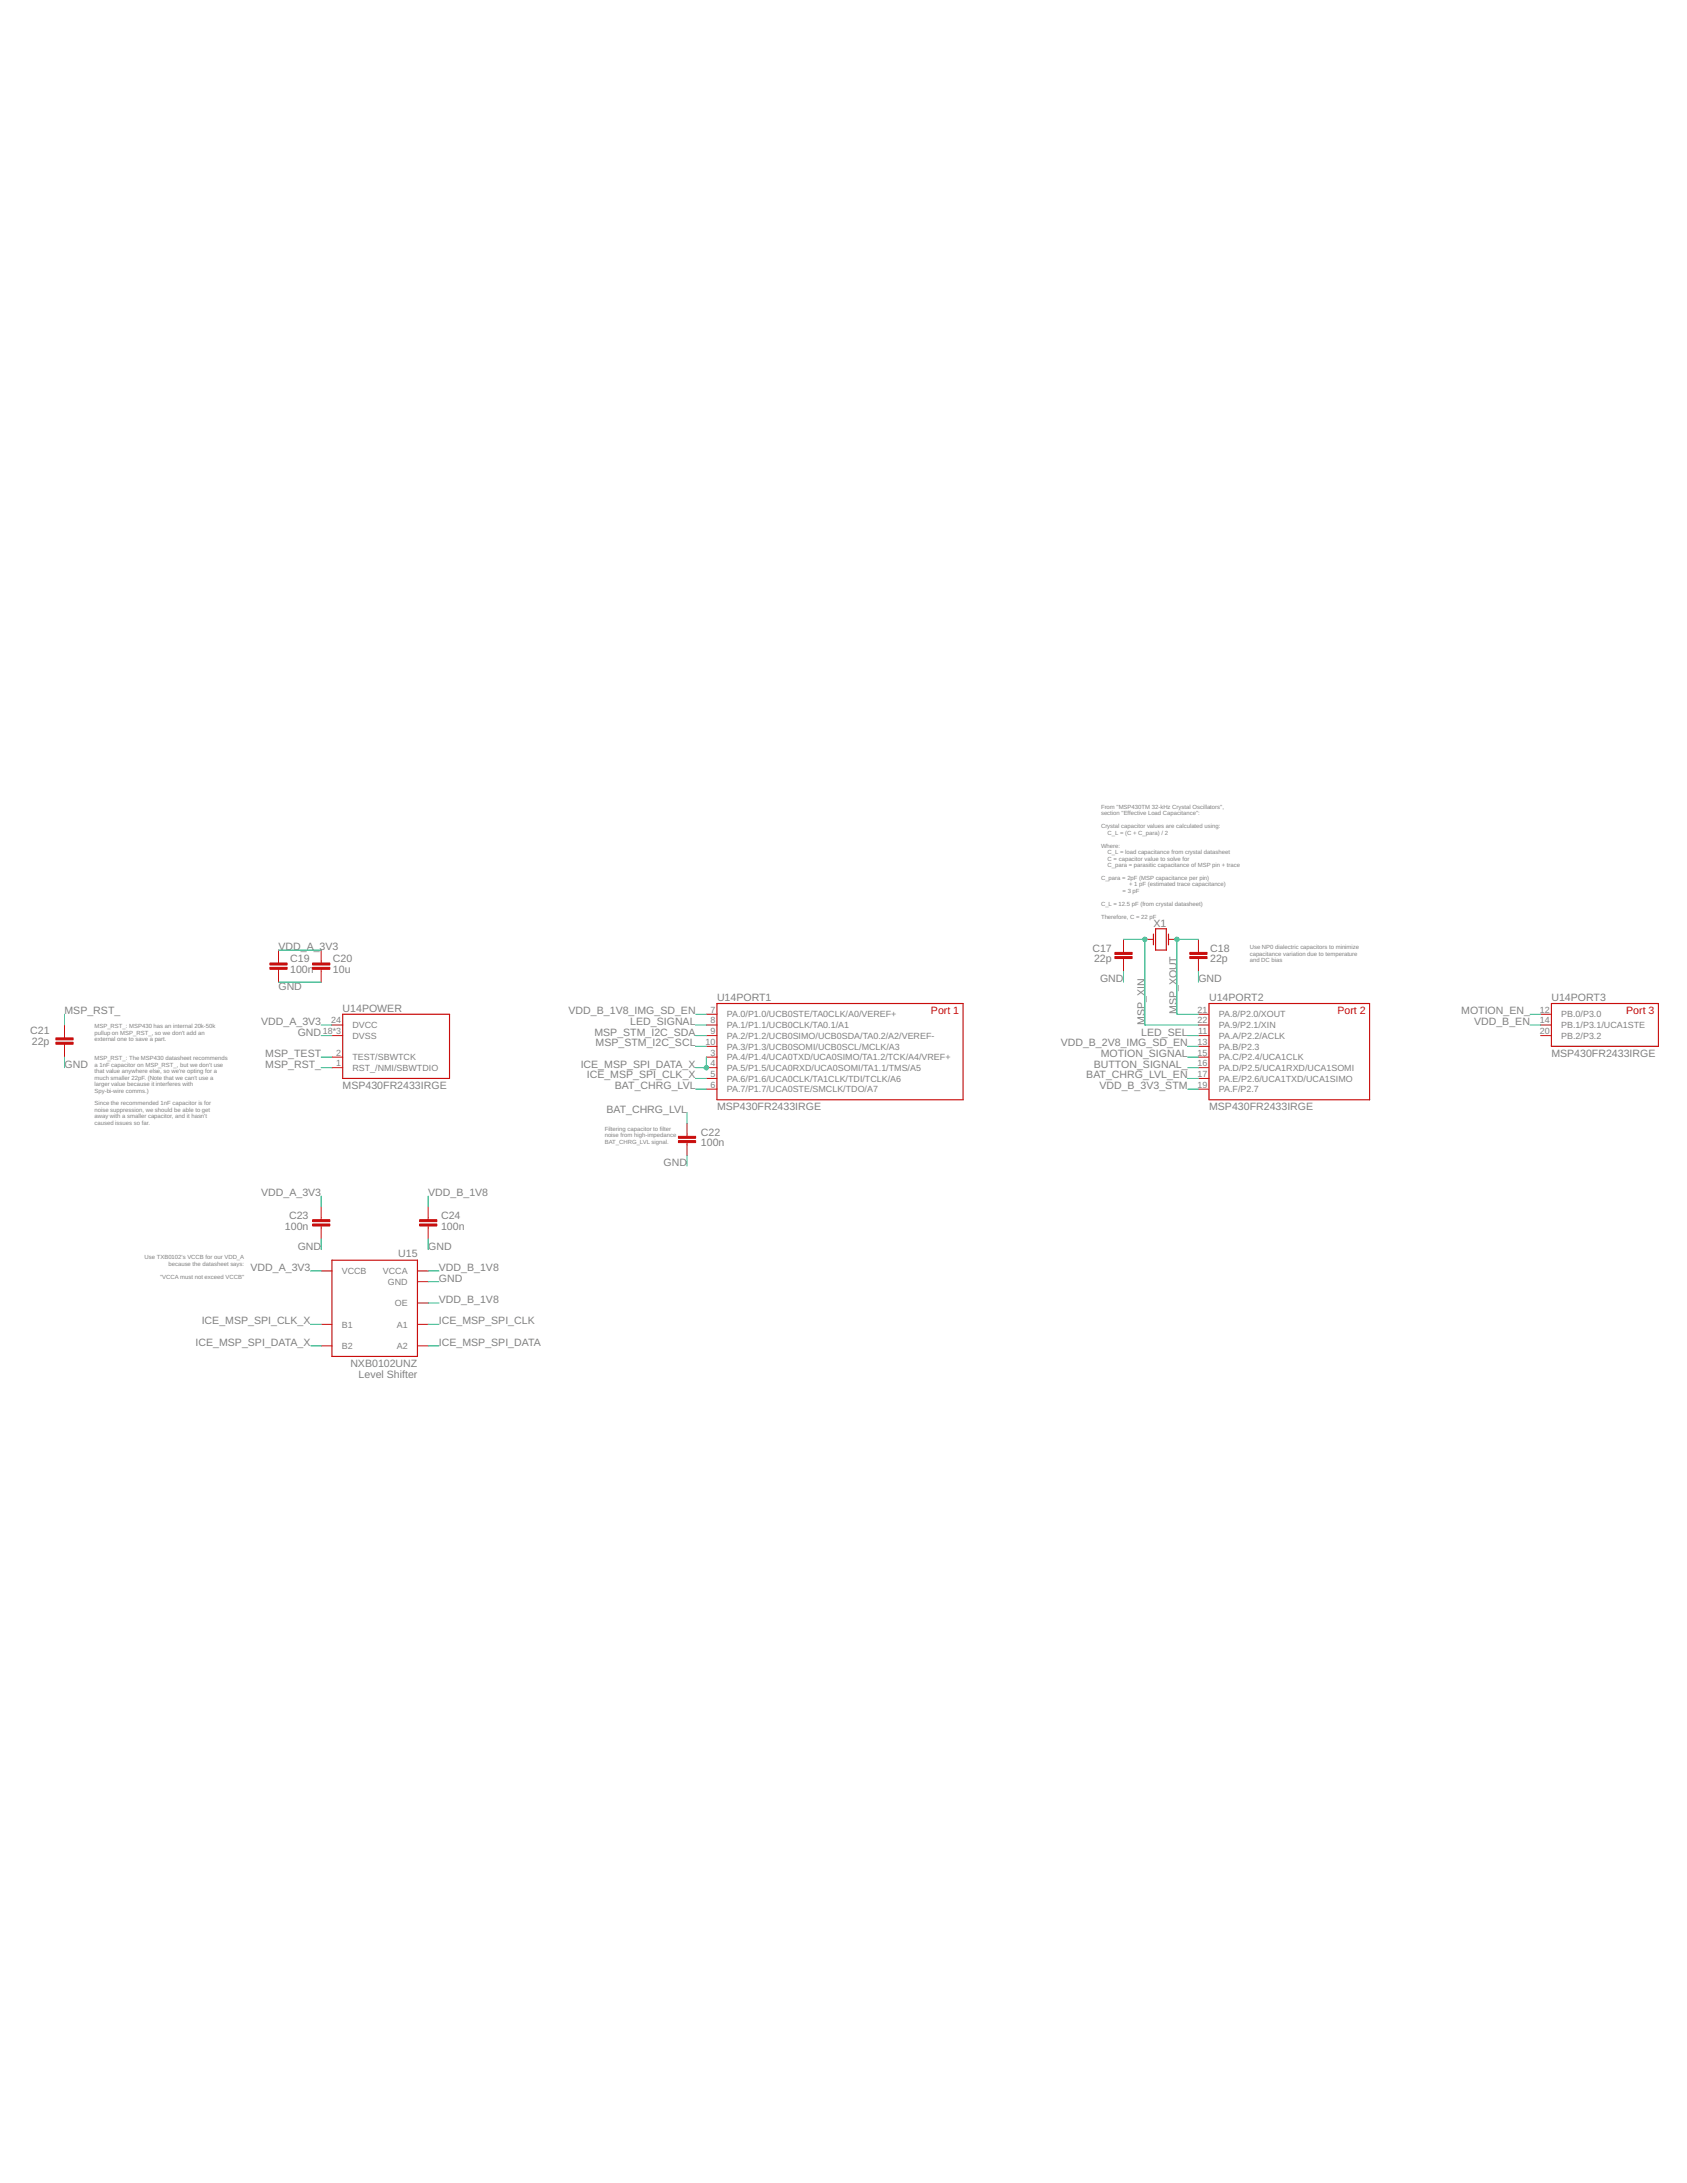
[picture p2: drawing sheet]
<svg xmlns="http://www.w3.org/2000/svg" width="216mm" height="279mm" viewBox="0 0 216 279" stroke-linecap="round" stroke-linejoin="round" font-family="sans-serif">
<defs><g id="words">
<g font-size="1.4" fill="#808080">
<text x="147.6" y="118.6">X1</text>
<text x="35.6" y="121.6">VDD_A_3V3</text>
<text x="37.1" y="124.5">100n</text>
<text x="37.1" y="123.2">C19</text>
<text x="42.6" y="124.5">10u</text>
<text x="42.6" y="123.2">C20</text>
<text x="139.8" y="121.8">C17</text>
<text x="140" y="123.2">22p</text>
<text x="140.8" y="125.7">GND</text>
<text x="153.4" y="125.7">GND</text>
<text x="154.9" y="123.2">22p</text>
<text x="154.9" y="121.8">C18</text>
<text x="8.3" y="129.8">MSP_RST_</text>
<text x="33.4" y="131.2">VDD_A_3V3</text>
<text x="35.6" y="126.7">GND</text>
<text x="43.8" y="129.5">U14POWER</text>
<text x="72.8" y="129.8">VDD_B_1V8_IMG_SD_EN</text>
<text x="80.7" y="131.2">LED_SIGNAL</text>
<text x="91.8" y="128.2">U14PORT1</text>
<text x="146.5" y="131.2" transform="rotate(-90 146.5 131.2)">MSP_XIN</text>
<text x="150.6" y="129.8" transform="rotate(-90 150.6 129.8)">MSP_XOUT</text>
<text x="154.7" y="128.2">U14PORT2</text>
<text x="187" y="129.8">MOTION_EN_</text>
<text x="188.7" y="131.2">VDD_B_EN</text>
<text x="198.5" y="128.2">U14PORT3</text>
<text x="3.9" y="132.3">C21</text>
<text x="4.1" y="133.7">22p</text>
<text x="8.3" y="136.7">GND</text>
<text x="34" y="135.3">MSP_TEST</text>
<text x="34" y="136.7">MSP_RST_</text>
<text x="38.1" y="132.6">GND</text>
<text x="74.3" y="136.7">ICE_MSP_SPI_DATA_X</text>
<text x="76.1" y="132.6">MSP_STM_I2C_SDA</text>
<text x="76.2" y="133.9">MSP_STM_I2C_SCL</text>
<text x="135.7" y="133.9">VDD_B_2V8_IMG_SD_EN</text>
<text x="140" y="136.7">BUTTON_SIGNAL_</text>
<text x="140.9" y="135.3">MOTION_SIGNAL</text>
<text x="146.1" y="132.6">LED_SEL</text>
<text x="198.5" y="135.3">MSP430FR2433IRGE</text>
<text x="43.8" y="139.4">MSP430FR2433IRGE</text>
<text x="75.1" y="138">ICE_MSP_SPI_CLK_X</text>
<text x="77.6" y="142.4">BAT_CHRG_LVL</text>
<text x="78.7" y="139.4">BAT_CHRG_LVL</text>
<text x="91.8" y="142.1">MSP430FR2433IRGE</text>
<text x="139" y="138">BAT_CHRG_LVL_EN</text>
<text x="140.7" y="139.4">VDD_B_3V3_STM</text>
<text x="154.7" y="142.1">MSP430FR2433IRGE</text>
<text x="84.9" y="149.3">GND</text>
<text x="89.7" y="146.7">100n</text>
<text x="89.7" y="145.4">C22</text>
<text x="33.4" y="153.1">VDD_A_3V3</text>
<text x="54.8" y="153.1">VDD_B_1V8</text>
<text x="36.5" y="157.4">100n</text>
<text x="37" y="156">C23</text>
<text x="38.1" y="159.9">GND</text>
<text x="51" y="160.9">U15</text>
<text x="54.8" y="159.9">GND</text>
<text x="56.4" y="157.4">100n</text>
<text x="56.4" y="156">C24</text>
<text x="32.1" y="162.7">VDD_A_3V3</text>
<text x="56.2" y="164">GND</text>
<text x="56.2" y="162.7">VDD_B_1V8</text>
<text x="56.2" y="166.8">VDD_B_1V8</text>
<text x="25" y="172.2">ICE_MSP_SPI_DATA_X</text>
<text x="25.8" y="169.5">ICE_MSP_SPI_CLK_X</text>
<text x="56.2" y="169.5">ICE_MSP_SPI_CLK</text>
<text x="56.2" y="172.2">ICE_MSP_SPI_DATA</text>
<text x="44.8" y="175">NXB0102UNZ</text>
<text x="45.9" y="176.4">Level Shifter</text>
</g>
<g font-size="1.4" fill="#c90d0c">
<text x="119.1" y="129.8">Port 1</text>
<text x="171.2" y="129.8">Port 2</text>
<text x="208.1" y="129.8">Port 3</text>
</g>
<g font-size="1.1" fill="#808080">
<text x="42.4" y="131">24</text>
<text x="45.1" y="131.6">DVCC</text>
<text x="90.9" y="129.6">7</text>
<text x="90.9" y="131">8</text>
<text x="93" y="130.2">PA.0/P1.0/UCB0STE/TA0CLK/A0/VEREF+</text>
<text x="93" y="131.6">PA.1/P1.1/UCB0CLK/TA0.1/A1</text>
<text x="153.3" y="129.6">21</text>
<text x="153.3" y="131">22</text>
<text x="156" y="130.2">PA.8/P2.0/XOUT</text>
<text x="156" y="131.6">PA.9/P2.1/XIN</text>
<text x="197.1" y="129.6">12</text>
<text x="197.1" y="131">14</text>
<text x="199.8" y="130.2">PB.0/P3.0</text>
<text x="199.8" y="131.6">PB.1/P3.1/UCA1STE</text>
<text x="41.3" y="132.4">18*3</text>
<text x="43" y="135.1">2</text>
<text x="43" y="136.5">1</text>
<text x="45.1" y="135.7">TEST/SBWTCK</text>
<text x="45.1" y="137.1">RST_/NMI/SBWTDIO</text>
<text x="45.1" y="133">DVSS</text>
<text x="90.3" y="133.7">10</text>
<text x="90.9" y="132.4">9</text>
<text x="90.9" y="135.1">3</text>
<text x="90.9" y="136.5">4</text>
<text x="90.9" y="137.8">5</text>
<text x="93" y="133">PA.2/P1.2/UCB0SIMO/UCB0SDA/TA0.2/A2/VEREF-</text>
<text x="93" y="134.3">PA.3/P1.3/UCB0SOMI/UCB0SCL/MCLK/A3</text>
<text x="93" y="135.7">PA.4/P1.4/UCA0TXD/UCA0SIMO/TA1.2/TCK/A4/VREF+</text>
<text x="93" y="137.1">PA.5/P1.5/UCA0RXD/UCA0SOMI/TA1.1/TMS/A5</text>
<text x="153.3" y="133.7">13</text>
<text x="153.3" y="135.1">15</text>
<text x="153.3" y="136.5">16</text>
<text x="153.3" y="137.8">17</text>
<text x="153.4" y="132.4">11</text>
<text x="156" y="133">PA.A/P2.2/ACLK</text>
<text x="156" y="134.3">PA.B/P2.3</text>
<text x="156" y="135.7">PA.C/P2.4/UCA1CLK</text>
<text x="156" y="137.1">PA.D/P2.5/UCA1RXD/UCA1SOMI</text>
<text x="197.1" y="132.4">20</text>
<text x="199.8" y="133">PB.2/P3.2</text>
<text x="90.9" y="139.2">6</text>
<text x="93" y="138.4">PA.6/P1.6/UCA0CLK/TA1CLK/TDI/TCLK/A6</text>
<text x="93" y="139.8">PA.7/P1.7/UCA0STE/SMCLK/TDO/A7</text>
<text x="153.3" y="139.2">19</text>
<text x="156" y="138.4">PA.E/P2.6/UCA1TXD/UCA1SIMO</text>
<text x="156" y="139.8">PA.F/P2.7</text>
<text x="43.7" y="163.1">VCCB</text>
<text x="49" y="163.1">VCCA</text>
<text x="49.6" y="164.4">GND</text>
<text x="50.5" y="167.2">OE</text>
<text x="43.7" y="169.9">B1</text>
<text x="43.7" y="172.7">B2</text>
<text x="50.8" y="169.9">A1</text>
<text x="50.8" y="172.7">A2</text>
</g>
<g font-size=".8" fill="#808080">
<text x="140.9" y="103.5">From &quot;MSP430TM 32-kHz Crystal Oscillators&quot;,</text>
<text x="140.9" y="104.4">section &quot;Effective Load Capacitance&quot;:</text>
<text x="140.9" y="106">Crystal capacitor values are calculated using:</text>
<text x="141.8" y="106.8">C_L = (C + C_para) / 2</text>
<text x="140.9" y="108.5">Where:</text>
<text x="140.9" y="112.6">C_para = 2pF (MSP capacitance per pin)</text>
<text x="141.8" y="109.3">C_L = load capacitance from crystal datasheet</text>
<text x="141.8" y="110.1">C = capacitor value to solve for</text>
<text x="141.8" y="111">C_para = parasitic capacitance of MSP pin + trace</text>
<text x="144.5" y="113.4">+ 1 pF (estimated trace capacitance)</text>
<text x="140.9" y="115.9">C_L = 12.5 pF (from crystal datasheet)</text>
<text x="140.9" y="117.6">Therefore, C = 22 pF</text>
<text x="143.7" y="114.3">= 3 pF</text>
<text x="159.9" y="121.5">Use NP0 dialectric capacitors to minimize</text>
<text x="159.9" y="122.3">capacitance variation due to temperature</text>
<text x="159.9" y="123.1">and DC bias</text>
<text x="12.1" y="131.6">MSP_RST_: MSP430 has an internal 20k-50k</text>
<text x="12.1" y="132.4">pullup on MSP_RST_, so we don't add an</text>
<text x="12.1" y="133.3">external one to save a part.</text>
<text x="12.1" y="135.7">MSP_RST_: The MSP430 datasheet recommends</text>
<text x="12.1" y="136.5">a 1nF capacitor on MSP_RST_, but we don't use</text>
<text x="12.1" y="137.4">that value anywhere else, so we're opting for a</text>
<text x="12.1" y="138.2">much smaller 22pF. (Note that we can't use a</text>
<text x="12.1" y="139">larger value because it interferes with</text>
<text x="12.1" y="139.8">Spy-bi-wire comms.)</text>
<text x="12.1" y="141.5">Since the recommended 1nF capacitor is for</text>
<text x="12.1" y="142.3">noise suppression, we should be able to get</text>
<text x="12.1" y="143.1">away with a smaller capacitor, and it hasn't</text>
<text x="12.1" y="144">caused issues so far.</text>
<text x="77.4" y="144.7">Filtering capacitor to filter</text>
<text x="77.4" y="145.6">noise from high-impedance</text>
<text x="77.4" y="146.4">BAT_CHRG_LVL signal.</text>
<text x="18.5" y="161.2">Use TXB0102's VCCB for our VDD_A</text>
<text x="21.6" y="162">because the datasheet says:</text>
<text x="20.5" y="163.6">&quot;VCCA must not exceed VCCB&quot;</text>
</g>
</g></defs>
<g fill="#c90d0c" stroke="#c90d0c" stroke-width=".13">
<path d="M7.2 133.4h2.2v.2h-2.2z"/>
<path d="M7.2 132.8h2.2v.3h-2.2z"/>
<path d="M152.3 122.4h2.2v.3h-2.2z"/>
<path d="M152.3 121.9h2.2v.3h-2.2z"/>
<path d="M142.7 122.4h2.2v.3h-2.2z"/>
<path d="M142.7 121.9h2.2v.3h-2.2z"/>
<path d="M40 123.8h2.2v.3h-2.2z"/>
<path d="M40 123.3h2.2v.2h-2.2z"/>
<path d="M34.5 123.8h2.2v.3h-2.2z"/>
<path d="M34.5 123.3h2.2v.2h-2.2z"/>
<path d="M40 156.7h2.2v.2h-2.2z"/>
<path d="M40 156.1h2.2v.3h-2.2z"/>
<path d="M53.7 156.7h2.2v.2h-2.2z"/>
<path d="M53.7 156.1h2.2v.3h-2.2z"/>
<path d="M86.8 146h2.2v.2h-2.2z"/>
<path d="M86.8 145.4h2.2v.3h-2.2z"/>
</g>
<g fill="none" stroke="#c90d0c" stroke-width=".13">
<path d="M8.3 131.2v1.6M8.3 133.6v1.7M35.6 121.6v1.7M35.6 124.1v1.6M41.1 121.6v1.7M41.1 124.1v1.6M42.5 135.3h1.4M42.5 136.7h1.4M42.5 131.2h1.4M42.5 132.5h1.4M90.4 135.3h1.4M90.4 136.7h1.4"/>
<path d="M90.4 131.2h1.4M90.4 132.5h1.4M90.4 129.8h1.4M90.4 133.9h1.4M90.4 138h1.4M90.4 139.4h1.4M143.8 120.2v1.7M143.8 122.7v1.6M146.5 120.2h1.1M149.5 120.2h1.1M153.4 120.2v1.7M153.4 122.7v1.6"/>
<path d="M153.4 135.3h1.3M153.4 136.7h1.3M153.4 131.2h1.3M153.4 132.5h1.3M153.4 129.8h1.3M153.4 133.9h1.3M153.4 138h1.3M153.4 139.4h1.3M197.2 131.2h1.3M197.2 132.5h1.3M197.2 129.8h1.3M41.1 154.5v1.6"/>
<path d="M41.1 156.9v1.7M54.8 154.5v1.6M54.8 156.9v1.7M87.9 143.8v1.6M87.9 146.2v1.7M41.1 169.5h1.4M41.1 162.7h1.4M41.1 172.3h1.4M53.4 169.5h1.4M53.4 166.8h1.4M53.4 162.7h1.4M53.4 164h1.4"/>
<path d="M53.4 172.3h1.4"/>
</g>
<path d="M147.6 119.5v1.4M147.9 118.9h1.4v2.7h-1.4zM149.5 119.5v1.4M43.9 129.8h13.6v8.2h-13.6zM91.8 128.4h31.5v12.4h-31.5zM154.7 128.4h20.6v12.4h-20.6zM198.5 128.4h13.7v5.5h-13.7zM42.5 161.3h10.9v12.3h-10.9z" fill="none" stroke="#c90d0c" stroke-width=".15"/>
<g fill="none" stroke="#0dab76" stroke-width=".13">
<path d="M8.3 129.8v1.4M8.3 135.3v1.4M35.6 121.6h5.5M35.6 125.7h5.5M41.1 131.2h1.4M41.1 132.5h1.4M41.1 135.3h1.4M41.1 136.7h1.4M89 131.2h1.4M89 132.5h1.4M89 138h1.4M89 129.8h1.4"/>
<path d="M89 139.4h1.4M89 133.9h1.4M90.4 135.3v1.4h-1.4M143.8 120.2h2.7v11h6.9M143.8 124.3v1.4M152 132.5h1.4M152 135.3h1.4M152 136.7h1.4M152 138h1.4M152 139.4h1.4M152 133.9h1.4M153.4 124.3v1.4"/>
<path d="M153.4 120.2h-2.8v9.6h2.8M195.8 131.2h1.4M195.8 129.8h1.4M41.1 153.1v1.4M41.1 158.6v1.3M54.8 153.1v1.4M54.8 158.6v1.3M87.9 142.4v1.4M87.9 147.9v1.3M39.8 162.7h1.3M39.8 172.3h1.3M39.8 169.5h1.3"/>
<path d="M54.8 162.7h1.4M54.8 164h1.4M54.8 172.3h1.4M54.8 169.5h1.4M54.8 166.8h1.4"/>
</g>
<g fill="#0dab76" stroke="#0dab76" stroke-width=".13">
<circle cx="90.4" cy="136.7" r=".28"/>
<circle cx="146.5" cy="120.2" r=".28"/>
<circle cx="150.6" cy="120.2" r=".28"/>
</g>
<use href="#words"/>
</svg>
